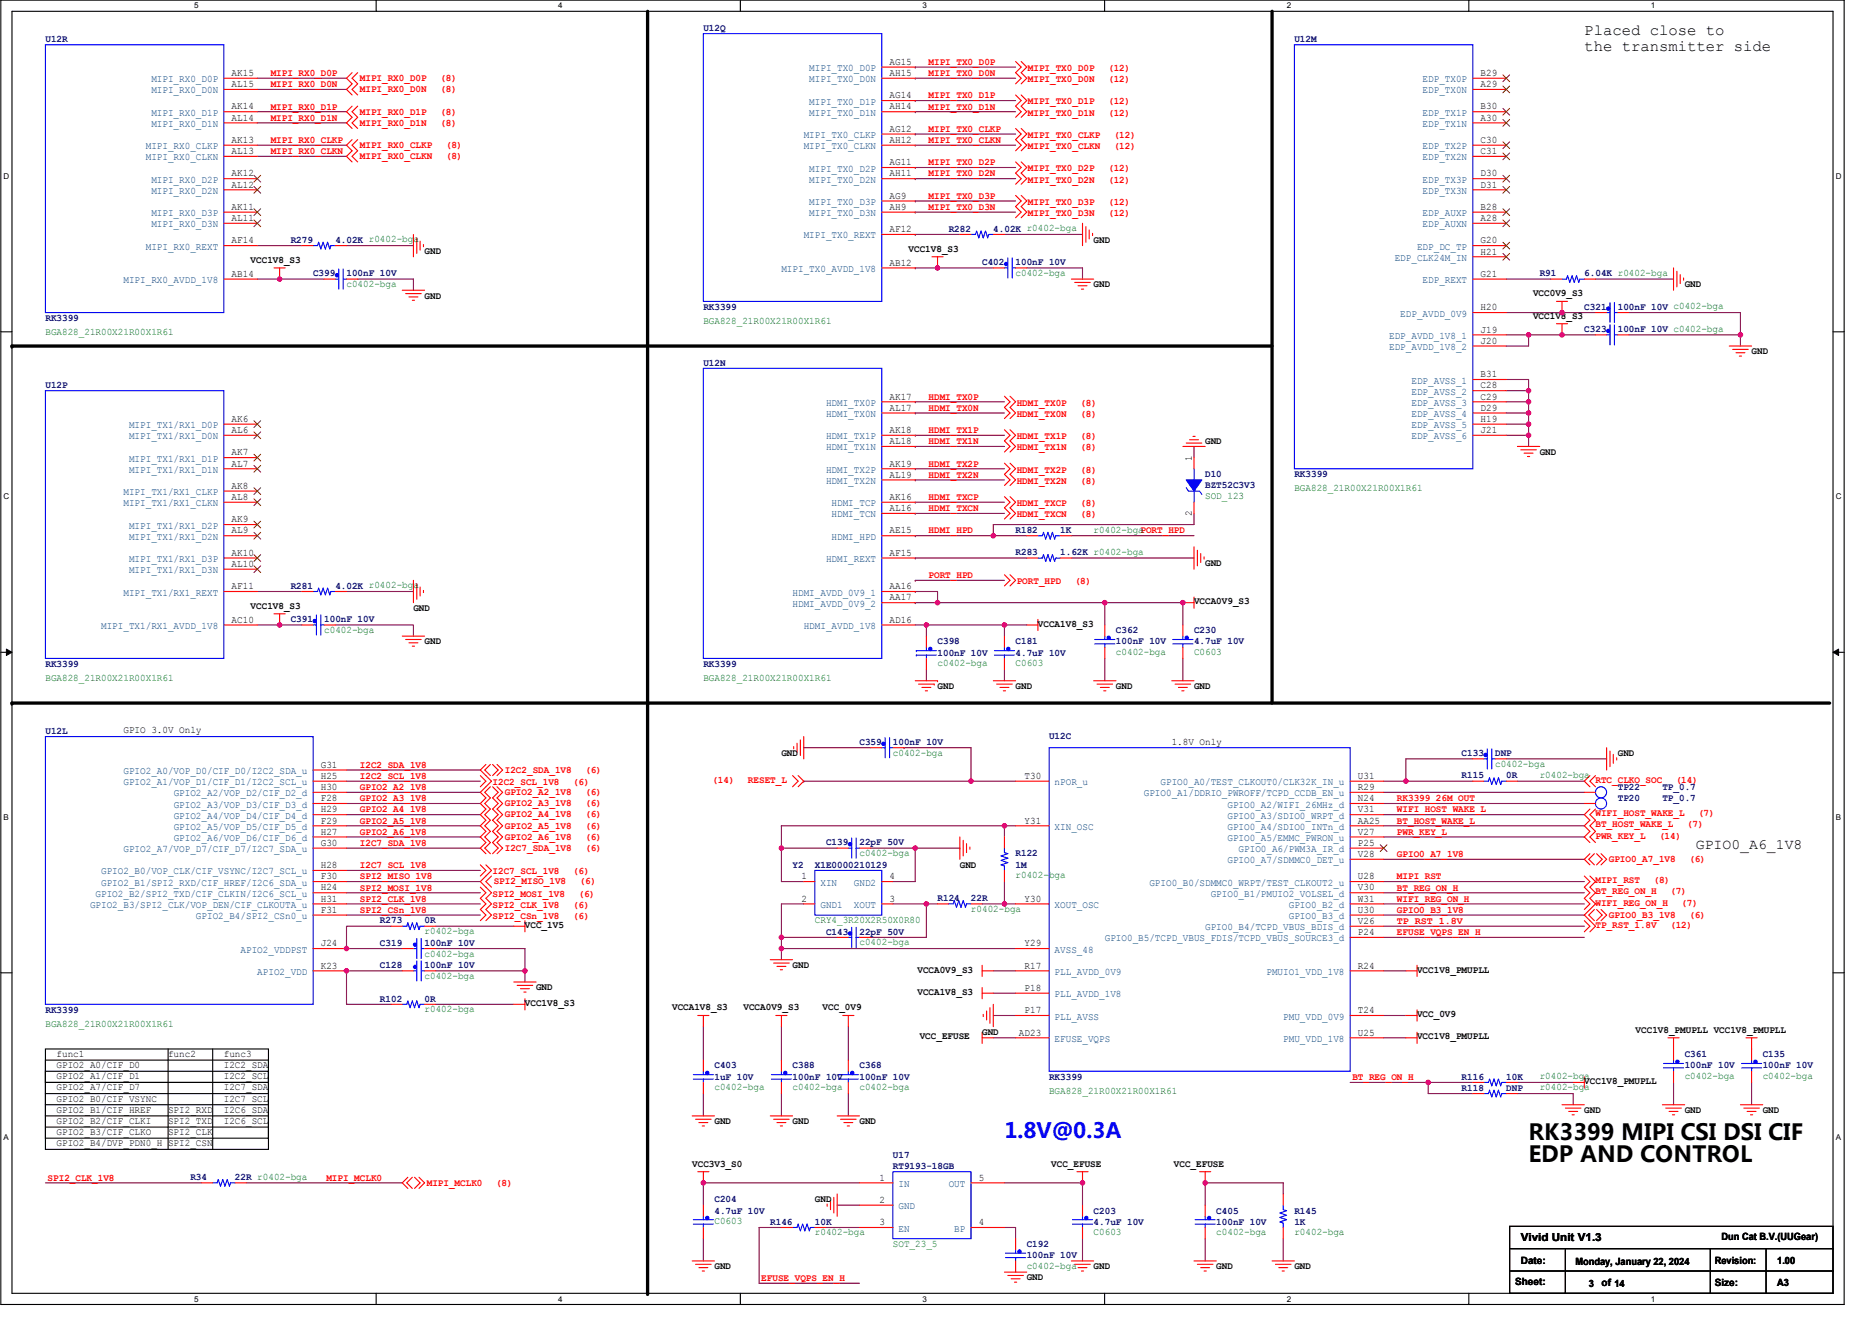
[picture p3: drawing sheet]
<svg xmlns="http://www.w3.org/2000/svg" width="297mm" height="210mm" viewBox="0 0 297 210" stroke-linecap="round" stroke-linejoin="round" font-family="sans-serif">
<defs><g id="words">
<g font-size="3.6">
<text x="243.7" y="181.6">RK3399 MIPI CSI DSI CIF</text>
<text x="243.7" y="185.1">EDP AND CONTROL</text>
</g>
<text font-size="3.4" fill="#00f" x="160.1" y="181.4">1.8V@0.3A</text>
<g font-size="2.5">
<text x="252.6" y="5.6">Placed close to</text>
<text x="252.6" y="8.1">the transmitter side</text>
</g>
<text font-size="2.3" x="270.4" y="135.3">GPIO0_A6_1V8</text>
<text font-size="1.8" x="242.4" y="197.8">Vivid Unit V1.3</text>
<g font-size="1.6" fill="#000080">
<text x="112.1" y="4.9">U12Q</text>
<text x="7.2" y="6.7">U12R</text>
<text x="206.4" y="6.7">U12M</text>
<text x="46.4" y="38.7">R279</text>
<text x="53.5" y="38.7">4.02K r0402-bga</text>
<text x="151.2" y="36.9">R282</text>
<text x="158.4" y="36.9">4.02K r0402-bga</text>
<text x="49.9" y="44">C399</text>
<text x="55.2" y="44">100nF 10V</text>
<text x="156.6" y="42.2">C402</text>
<text x="161.9" y="42.2">100nF 10V</text>
<text x="245.5" y="44">R91</text>
<text x="252.6" y="44">6.04K r0402-bga</text>
<text x="7.2" y="51.1">RK3399</text>
<text x="112.1" y="49.4">RK3399</text>
<text x="252.6" y="49.4">C321</text>
<text x="252.6" y="52.9">C323</text>
<text x="257.9" y="49.4">100nF 10V c0402-bga</text>
<text x="257.9" y="52.9">100nF 10V c0402-bga</text>
<text x="112.1" y="58.2">U12N</text>
<text x="7.2" y="61.8">U12P</text>
<text x="192.1" y="76">D10</text>
<text x="192.1" y="77.8">BZT52C3V3</text>
<text x="206.4" y="76">RK3399</text>
<text x="161.9" y="84.9">R182</text>
<text x="161.9" y="88.5">R283</text>
<text x="169" y="84.9">1K</text>
<text x="169" y="88.5">1.62K r0402-bga</text>
<text x="46.4" y="93.8">R281</text>
<text x="53.5" y="93.8">4.02K r0402-bga</text>
<text x="46.4" y="99.1">C391</text>
<text x="51.7" y="99.1">100nF 10V</text>
<text x="177.9" y="100.9">C362</text>
<text x="190.4" y="100.9">C230</text>
<text x="7.2" y="106.2">RK3399</text>
<text x="112.1" y="106.2">RK3399</text>
<text x="149.5" y="102.7">C398</text>
<text x="149.5" y="104.5">100nF 10V</text>
<text x="161.9" y="102.7">C181</text>
<text x="161.9" y="104.5">4.7uF 10V</text>
<text x="177.9" y="102.7">100nF 10V</text>
<text x="190.4" y="102.7">4.7uF 10V</text>
<text x="7.2" y="116.9">U12L</text>
<text x="137" y="118.7">C359</text>
<text x="142.4" y="118.7">100nF 10V</text>
<text x="167.2" y="117.8">U12C</text>
<text x="233" y="124">R115</text>
<text x="233" y="120.5">C133</text>
<text x="238.4" y="120.5">DNP</text>
<text x="240.1" y="124">0R</text>
<text x="257.9" y="125.8">TP22</text>
<text x="265" y="125.8">TP_0.7</text>
<text x="257.9" y="127.6">TP20</text>
<text x="265" y="127.6">TP_0.7</text>
<text x="131.7" y="134.7">C139</text>
<text x="137" y="134.7">22pF 50V</text>
<text x="161.9" y="136.5">R122</text>
<text x="126.4" y="138.2">Y2</text>
<text x="129.9" y="138.2">X1E0000210129</text>
<text x="149.5" y="143.6">R124</text>
<text x="154.8" y="143.6">22R</text>
<text x="161.9" y="138.2">1M</text>
<text x="60.6" y="147.1">R273</text>
<text x="67.7" y="147.1">0R</text>
<text x="131.7" y="148.9">C143</text>
<text x="137" y="148.9">22pF 50V</text>
<text x="60.6" y="150.7">C319</text>
<text x="60.6" y="154.2">C128</text>
<text x="67.7" y="150.7">100nF 10V</text>
<text x="67.7" y="154.2">100nF 10V</text>
<text x="7.2" y="161.4">RK3399</text>
<text x="60.6" y="159.6">R102</text>
<text x="67.7" y="159.6">0R</text>
<text x="113.9" y="170.2">C403</text>
<text x="113.9" y="172">1uF 10V</text>
<text x="126.4" y="170.2">C388</text>
<text x="126.4" y="172">100nF 10V</text>
<text x="137" y="170.2">C368</text>
<text x="137" y="172">100nF 10V</text>
<text x="167.2" y="172">RK3399</text>
<text x="233" y="173.8">R118</text>
<text x="233" y="172">R116</text>
<text x="240.1" y="173.8">DNP</text>
<text x="240.1" y="172">10K</text>
<text x="268.6" y="168.5">C361</text>
<text x="268.6" y="170.2">100nF 10V</text>
<text x="281" y="168.5">C135</text>
<text x="281" y="170.2">100nF 10V</text>
<text x="142.4" y="184.5">U17</text>
<text x="30.4" y="188">R34</text>
<text x="37.5" y="188">22R r0402-bga</text>
<text x="113.9" y="191.6">C204</text>
<text x="142.4" y="186.2">RT9193-18GB</text>
<text x="113.9" y="193.4">4.7uF 10V</text>
<text x="122.8" y="195.1">R146</text>
<text x="129.9" y="195.1">10K</text>
<text x="174.4" y="193.4">C203</text>
<text x="174.4" y="195.1">4.7uF 10V</text>
<text x="193.9" y="193.4">C405</text>
<text x="193.9" y="195.1">100nF 10V</text>
<text x="206.4" y="193.4">R145</text>
<text x="206.4" y="195.1">1K</text>
<text x="163.7" y="198.7">C192</text>
<text x="163.7" y="200.5">100nF 10V</text>
</g>
<g font-size="1.6" fill="#004080">
<text x="129" y="11.3">MIPI_TX0_D0P</text>
<text x="24.1" y="13.1">MIPI_RX0_D0P</text>
<text x="24.1" y="14.9">MIPI_RX0_D0N</text>
<text x="129" y="13.1">MIPI_TX0_D0N</text>
<text x="129" y="16.7">MIPI_TX0_D1P</text>
<text x="226.8" y="13.1">EDP_TX0P</text>
<text x="226.8" y="14.9">EDP_TX0N</text>
<text x="23.2" y="23.8">MIPI_RX0_CLKP</text>
<text x="24.1" y="18.4">MIPI_RX0_D1P</text>
<text x="24.1" y="20.2">MIPI_RX0_D1N</text>
<text x="128.1" y="22">MIPI_TX0_CLKP</text>
<text x="128.1" y="23.8">MIPI_TX0_CLKN</text>
<text x="129" y="18.4">MIPI_TX0_D1N</text>
<text x="226.8" y="23.8">EDP_TX2P</text>
<text x="226.8" y="20.2">EDP_TX1N</text>
<text x="226.8" y="18.4">EDP_TX1P</text>
<text x="23.2" y="25.6">MIPI_RX0_CLKN</text>
<text x="24.1" y="29.1">MIPI_RX0_D2P</text>
<text x="129" y="27.3">MIPI_TX0_D2P</text>
<text x="129" y="29.1">MIPI_TX0_D2N</text>
<text x="226.8" y="29.1">EDP_TX3P</text>
<text x="226.8" y="25.6">EDP_TX2N</text>
<text x="24.1" y="30.9">MIPI_RX0_D2N</text>
<text x="24.1" y="34.4">MIPI_RX0_D3P</text>
<text x="129" y="32.7">MIPI_TX0_D3P</text>
<text x="129" y="34.4">MIPI_TX0_D3N</text>
<text x="226.8" y="34.4">EDP_AUXP</text>
<text x="226.8" y="30.9">EDP_TX3N</text>
<text x="23.2" y="39.8">MIPI_RX0_REXT</text>
<text x="24.1" y="36.2">MIPI_RX0_D3N</text>
<text x="128.1" y="38">MIPI_TX0_REXT</text>
<text x="222.4" y="41.6">EDP_CLK24M_IN</text>
<text x="225.9" y="39.8">EDP_DC_TP</text>
<text x="226.8" y="36.2">EDP_AUXN</text>
<text x="19.7" y="45.1">MIPI_RX0_AVDD_1V8</text>
<text x="124.6" y="43.3">MIPI_TX0_AVDD_1V8</text>
<text x="226.8" y="45.1">EDP_REXT</text>
<text x="221.5" y="54">EDP_AVDD_1V8_1</text>
<text x="223.2" y="50.4">EDP_AVDD_0V9</text>
<text x="221.5" y="55.8">EDP_AVDD_1V8_2</text>
<text x="131.7" y="64.7">HDMI_TX0P</text>
<text x="225" y="61.1">EDP_AVSS_1</text>
<text x="225" y="62.9">EDP_AVSS_2</text>
<text x="225" y="64.7">EDP_AVSS_3</text>
<text x="20.6" y="70">MIPI_TX1/RX1_D0N</text>
<text x="20.6" y="68.2">MIPI_TX1/RX1_D0P</text>
<text x="131.7" y="70">HDMI_TX1P</text>
<text x="131.7" y="71.8">HDMI_TX1N</text>
<text x="131.7" y="66.4">HDMI_TX0N</text>
<text x="225" y="66.4">EDP_AVSS_4</text>
<text x="225" y="68.2">EDP_AVSS_5</text>
<text x="225" y="70">EDP_AVSS_6</text>
<text x="20.6" y="73.6">MIPI_TX1/RX1_D1P</text>
<text x="20.6" y="75.3">MIPI_TX1/RX1_D1N</text>
<text x="131.7" y="75.3">HDMI_TX2P</text>
<text x="131.7" y="77.1">HDMI_TX2N</text>
<text x="19.7" y="80.7">MIPI_TX1/RX1_CLKN</text>
<text x="19.7" y="78.9">MIPI_TX1/RX1_CLKP</text>
<text x="132.6" y="82.4">HDMI_TCN</text>
<text x="132.6" y="80.7">HDMI_TCP</text>
<text x="20.6" y="86">MIPI_TX1/RX1_D2N</text>
<text x="20.6" y="84.2">MIPI_TX1/RX1_D2P</text>
<text x="20.6" y="89.6">MIPI_TX1/RX1_D3P</text>
<text x="131.7" y="89.6">HDMI_REXT</text>
<text x="132.6" y="86">HDMI_HPD</text>
<text x="19.7" y="94.9">MIPI_TX1/RX1_REXT</text>
<text x="20.6" y="91.3">MIPI_TX1/RX1_D3N</text>
<text x="126.4" y="94.9">HDMI_AVDD_0V9_1</text>
<text x="16.1" y="100.2">MIPI_TX1/RX1_AVDD_1V8</text>
<text x="126.4" y="96.7">HDMI_AVDD_0V9_2</text>
<text x="128.1" y="100.2">HDMI_AVDD_1V8</text>
<text x="19.7" y="123.3">GPIO2_A0/VOP_D0/CIF_D0/I2C2_SDA_u</text>
<text x="19.7" y="125.1">GPIO2_A1/VOP_D1/CIF_D1/I2C2_SCL_u</text>
<text x="168.1" y="125.1">nPOR_u</text>
<text x="185" y="125.1">GPIO0_A0/TEST_CLKOUT0/CLK32K_IN_u</text>
<text x="27.7" y="130.4">GPIO2_A4/VOP_D4/CIF_D4_d</text>
<text x="27.7" y="128.7">GPIO2_A3/VOP_D3/CIF_D3_d</text>
<text x="27.7" y="126.9">GPIO2_A2/VOP_D2/CIF_D2_d</text>
<text x="182.4" y="126.9">GPIO0_A1/DDRIO_PWROFF/TCPD_CCDB_EN_u</text>
<text x="195.7" y="128.7">GPIO0_A2/WIFI_26MHz_d</text>
<text x="195.7" y="130.4">GPIO0_A3/SDIO0_WRPT_d</text>
<text x="19.7" y="135.8">GPIO2_A7/VOP_D7/CIF_D7/I2C7_SDA_u</text>
<text x="27.7" y="134">GPIO2_A6/VOP_D6/CIF_D6_d</text>
<text x="27.7" y="132.2">GPIO2_A5/VOP_D5/CIF_D5_d</text>
<text x="168.1" y="132.2">XIN_OSC</text>
<text x="195.7" y="132.2">GPIO0_A4/SDIO0_INTn_d</text>
<text x="195.7" y="134">GPIO0_A5/EMMC_PWRON_u</text>
<text x="195.7" y="137.6">GPIO0_A7/SDMMC0_DET_u</text>
<text x="197.5" y="135.8">GPIO0_A6/PWM3A_IR_d</text>
<text x="15.2" y="142.9">GPIO2_B2/SPI2_TXD/CIF_CLKIN/I2C6_SCL_u</text>
<text x="16.1" y="141.1">GPIO2_B1/SPI2_RXD/CIF_HREF/I2C6_SDA_u</text>
<text x="16.1" y="139.3">GPIO2_B0/VOP_CLK/CIF_VSYNC/I2C7_SCL_u</text>
<text x="130.8" y="141.1">XIN</text>
<text x="136.1" y="141.1">GND2</text>
<text x="183.2" y="141.1">GPIO0_B0/SDMMC0_WRPT/TEST_CLKOUT2_u</text>
<text x="193" y="142.9">GPIO0_B1/PMUIO2_VOLSEL_d</text>
<text x="14.4" y="144.7">GPIO2_B3/SPI2_CLK/VOP_DEN/CIF_CLKOUTA_u</text>
<text x="31.2" y="146.4">GPIO2_B4/SPI2_CSn0_u</text>
<text x="130.8" y="144.7">GND1</text>
<text x="136.1" y="144.7">XOUT</text>
<text x="168.1" y="144.7">XOUT_OSC</text>
<text x="176.1" y="150">GPIO0_B5/TCPD_VBUS_FDIS/TCPD_VBUS_SOURCE3_d</text>
<text x="192.1" y="148.2">GPIO0_B4/TCPD_VBUS_BDIS_d</text>
<text x="205.5" y="146.4">GPIO0_B3_d</text>
<text x="205.5" y="144.7">GPIO0_B2_d</text>
<text x="38.4" y="151.8">APIO2_VDDPST</text>
<text x="41" y="155.3">APIO2_VDD</text>
<text x="168.1" y="155.3">PLL_AVDD_0V9</text>
<text x="168.1" y="151.8">AVSS_48</text>
<text x="201.9" y="155.3">PMUIO1_VDD_1V8</text>
<text x="168.1" y="158.9">PLL_AVDD_1V8</text>
<text x="168.1" y="162.4">PLL_AVSS</text>
<text x="168.1" y="166">EFUSE_VQPS</text>
<text x="204.6" y="162.4">PMU_VDD_0V9</text>
<text x="204.6" y="166">PMU_VDD_1V8</text>
<text x="143.2" y="189.1">IN</text>
<text x="151.2" y="189.1">OUT</text>
<text x="143.2" y="192.7">GND</text>
<text x="143.2" y="196.2">EN</text>
<text x="152.1" y="196.2">BP</text>
</g>
<g font-size="1.6">
<text x="141.8" y="10.3">AG15</text>
<text x="36.9" y="12.1">AK15</text>
<text x="36.9" y="13.9">AL15</text>
<text x="36.9" y="17.4">AK14</text>
<text x="141.8" y="12.1">AH15</text>
<text x="141.8" y="15.7">AG14</text>
<text x="141.8" y="17.4">AH14</text>
<text x="236" y="17.4">B30</text>
<text x="236" y="12.1">B29</text>
<text x="236" y="13.9">A29</text>
<text x="36.9" y="19.2">AL14</text>
<text x="36.9" y="22.8">AK13</text>
<text x="141.8" y="21">AG12</text>
<text x="141.8" y="22.8">AH12</text>
<text x="236" y="22.8">C30</text>
<text x="236" y="19.2">A30</text>
<text x="36.9" y="28.1">AK12</text>
<text x="36.9" y="29.9">AL12</text>
<text x="36.9" y="24.6">AL13</text>
<text x="141.8" y="26.3">AG11</text>
<text x="141.8" y="28.1">AH11</text>
<text x="236" y="28.1">D30</text>
<text x="236" y="29.9">D31</text>
<text x="236" y="24.6">C31</text>
<text x="36.9" y="33.4">AK11</text>
<text x="36.9" y="35.2">AL11</text>
<text x="141.8" y="31.7">AG9</text>
<text x="141.8" y="33.4">AH9</text>
<text x="236" y="35.2">A28</text>
<text x="236" y="33.4">B28</text>
<text x="36.9" y="38.8">AF14</text>
<text x="40" y="41.9">VCC1V8_S3</text>
<text x="67.7" y="40.5">GND</text>
<text x="141.8" y="37">AF12</text>
<text x="144.8" y="40.1">VCC1V8_S3</text>
<text x="174.4" y="38.7">GND</text>
<text x="236" y="38.8">G20</text>
<text x="236" y="40.6">H21</text>
<text x="36.9" y="44.1">AB14</text>
<text x="67.7" y="47.6">GND</text>
<text x="141.8" y="42.3">AB12</text>
<text x="174.4" y="45.8">GND</text>
<text x="236" y="44.1">G21</text>
<text x="244.4" y="47.2">VCC0V9_S3</text>
<text x="268.6" y="45.8">GND</text>
<text x="236" y="53">J19</text>
<text x="236" y="49.4">H20</text>
<text x="244.4" y="50.8">VCC1V8_S3</text>
<text x="236" y="54.8">J20</text>
<text x="279.2" y="56.5">GND</text>
<text x="141.8" y="63.7">AK17</text>
<text x="141.8" y="65.4">AL17</text>
<text x="236" y="60.1">B31</text>
<text x="236" y="61.9">C28</text>
<text x="236" y="63.7">C29</text>
<text x="236" y="65.4">D29</text>
<text x="36.9" y="69">AL6</text>
<text x="36.9" y="67.2">AK6</text>
<text x="141.8" y="69">AK18</text>
<text x="141.8" y="70.8">AL18</text>
<text x="192.1" y="70.7">GND</text>
<text x="236" y="67.2">H19</text>
<text x="236" y="69">J21</text>
<text x="36.9" y="72.6">AK7</text>
<text x="36.9" y="74.3">AL7</text>
<text x="36.9" y="77.9">AK8</text>
<text x="141.8" y="74.3">AK19</text>
<text x="141.8" y="76.1">AL19</text>
<text x="190" y="73.4" transform="rotate(-90 190 73.4)">1</text>
<text x="245.5" y="72.5">GND</text>
<text x="36.9" y="79.7">AL8</text>
<text x="36.9" y="83.2">AK9</text>
<text x="141.8" y="81.4">AL16</text>
<text x="141.8" y="79.7">AK16</text>
<text x="190" y="82.2" transform="rotate(-90 190 82.2)">2</text>
<text x="36.9" y="85">AL9</text>
<text x="36.9" y="88.6">AK10</text>
<text x="141.8" y="88.6">AF15</text>
<text x="141.8" y="85">AE15</text>
<text x="36.9" y="90.3">AL10</text>
<text x="36.9" y="93.9">AF11</text>
<text x="141.8" y="93.9">AA16</text>
<text x="141.8" y="95.7">AA17</text>
<text x="192.1" y="90.2">GND</text>
<text x="36.9" y="99.2">AC10</text>
<text x="40" y="97">VCC1V8_S3</text>
<text x="65.9" y="97.4">GND</text>
<text x="141.8" y="99.2">AD16</text>
<text x="165.5" y="99.8">VCCA1V8_S3</text>
<text x="190.4" y="96.3">VCCA0V9_S3</text>
<text x="67.7" y="102.7">GND</text>
<text x="149.5" y="109.8">GND</text>
<text x="161.9" y="109.8">GND</text>
<text x="177.9" y="109.8">GND</text>
<text x="190.4" y="109.8">GND</text>
<text x="19.7" y="116.9">GPIO 3.0V Only</text>
<text x="186.8" y="118.6">1.8V Only</text>
<text x="51.1" y="122.3">G31</text>
<text x="51.1" y="125.9">H30</text>
<text x="51.1" y="124.1">H25</text>
<text x="124.6" y="120.5">GND</text>
<text x="163.3" y="124.1">T30</text>
<text x="216.5" y="124.1">U31</text>
<text x="216.5" y="125.9">R29</text>
<text x="257.9" y="120.5">GND</text>
<text x="51.1" y="131.2">F29</text>
<text x="51.1" y="129.4">H29</text>
<text x="51.1" y="127.7">F28</text>
<text x="163.3" y="131.2">Y31</text>
<text x="216.5" y="127.7">N24</text>
<text x="216.5" y="131.2">AA25</text>
<text x="216.5" y="129.4">V31</text>
<text x="51.1" y="134.8">G30</text>
<text x="51.1" y="133">H27</text>
<text x="216.5" y="133">V27</text>
<text x="216.5" y="136.6">V28</text>
<text x="216.5" y="134.8">P25</text>
<text x="51.1" y="143.7">H31</text>
<text x="51.1" y="141.9">H24</text>
<text x="51.1" y="140.1">F30</text>
<text x="51.1" y="138.3">H28</text>
<text x="127.8" y="140.1">1</text>
<text x="127.8" y="143.7">2</text>
<text x="141.8" y="143.7">3</text>
<text x="141.8" y="140.1">4</text>
<text x="153" y="138.2">GND</text>
<text x="163.3" y="143.7">Y30</text>
<text x="216.5" y="143.7">W31</text>
<text x="216.5" y="141.9">V30</text>
<text x="216.5" y="140.1">U28</text>
<text x="51.1" y="145.4">F31</text>
<text x="83.7" y="147.8">VCC_1V5</text>
<text x="216.5" y="145.4">U30</text>
<text x="216.5" y="149">P24</text>
<text x="216.5" y="147.2">V26</text>
<text x="51.1" y="150.8">J24</text>
<text x="51.1" y="154.3">K23</text>
<text x="126.4" y="154.2">GND</text>
<text x="146.3" y="155">VCCA0V9_S3</text>
<text x="163.3" y="154.3">R17</text>
<text x="163.3" y="150.8">Y29</text>
<text x="216.5" y="154.3">R24</text>
<text x="225.9" y="155">VCC1V8_PMUPLL</text>
<text x="83.7" y="160.3">VCC1V8_S3</text>
<text x="85.5" y="157.8">GND</text>
<text x="107.1" y="161">VCCA1V8_S3</text>
<text x="118.5" y="161">VCCA0V9_S3</text>
<text x="131.1" y="161">VCC_0V9</text>
<text x="146.3" y="158.5">VCCA1V8_S3</text>
<text x="163.3" y="161.4">P17</text>
<text x="163.3" y="157.9">P18</text>
<text x="216.5" y="161.4">T24</text>
<text x="146.6" y="165.6">VCC_EFUSE</text>
<text x="156.6" y="164.9">GND</text>
<text x="162.4" y="165">AD23</text>
<text x="216.5" y="165">U25</text>
<text x="225.9" y="165.6">VCC1V8_PMUPLL</text>
<text x="225.9" y="162.1">VCC_0V9</text>
<text x="260.7" y="164.6">VCC1V8_PMUPLL VCC1V8_PMUPLL</text>
<text x="9" y="173.7">GPIO2_A7/CIF_D7</text>
<text x="9" y="170.2">GPIO2_A0/CIF_D0</text>
<text x="9" y="172">GPIO2_A1/CIF_D1</text>
<text x="9" y="168.4">func1</text>
<text x="26.8" y="168.4">func2</text>
<text x="35.7" y="168.4">func3</text>
<text x="35.7" y="173.7">I2C7_SDA</text>
<text x="35.7" y="170.2">I2C2_SDA</text>
<text x="35.7" y="172">I2C2_SCL</text>
<text x="252.6" y="172.7">VCC1V8_PMUPLL</text>
<text x="9" y="177.3">GPIO2_B1/CIF_HREF</text>
<text x="9" y="175.5">GPIO2_B0/CIF_VSYNC</text>
<text x="9" y="179.1">GPIO2_B2/CIF_CLKI</text>
<text x="26.8" y="179.1">SPI2_TXD</text>
<text x="26.8" y="177.3">SPI2_RXD</text>
<text x="35.7" y="179.1">I2C6_SCL</text>
<text x="35.7" y="175.5">I2C7_SCL</text>
<text x="35.7" y="177.3">I2C6_SDA</text>
<text x="113.9" y="179.1">GND</text>
<text x="126.4" y="179.1">GND</text>
<text x="137" y="179.1">GND</text>
<text x="252.6" y="177.4">GND</text>
<text x="268.6" y="177.4">GND</text>
<text x="281" y="177.4">GND</text>
<text x="9" y="180.9">GPIO2_B3/CIF_CLKO</text>
<text x="9" y="182.6">GPIO2_B4/DVP_PDN0_H SPI2_CSN</text>
<text x="26.8" y="180.9">SPI2_CLK</text>
<text x="110.4" y="185.9">VCC3V3_S0</text>
<text x="167.6" y="185.9">VCC_EFUSE</text>
<text x="187.1" y="185.9">VCC_EFUSE</text>
<text x="129.9" y="191.6">GND</text>
<text x="140.2" y="188.1">1</text>
<text x="140.2" y="191.7">2</text>
<text x="156" y="188.1">5</text>
<text x="140.2" y="195.2">3</text>
<text x="156" y="195.2">4</text>
<text x="274.4" y="197.6">Dun Cat B.V.(UUGear)</text>
<text x="113.9" y="202.2">GND</text>
<text x="174.4" y="202.2">GND</text>
<text x="193.9" y="202.2">GND</text>
<text x="206.4" y="202.2">GND</text>
<text x="242.4" y="201.3">Date:</text>
<text x="251.1" y="201.5">Monday, January 22, 2024</text>
<text x="273.4" y="201.3">Revision:</text>
<text x="283.3" y="201.3">1.00</text>
<text x="163.7" y="204">GND</text>
<text x="241.6" y="204.7">Sheet:</text>
<text x="253.3" y="205.1">3</text>
<text x="255.3" y="204.9">of 14</text>
<text x="273.4" y="204.9">Size:</text>
<text x="283.3" y="204.9">A3</text>
</g>
<g font-size="1.6" fill="#f00">
<text x="148" y="10.3">MIPI_TX0_D0P</text>
<text x="163.9" y="11.3">MIPI_TX0_D0P</text>
<text x="176.7" y="11.3">(12)</text>
<text x="43.1" y="17.4">MIPI_RX0_D1P</text>
<text x="43.1" y="12.1">MIPI_RX0_D0P</text>
<text x="43.1" y="13.9">MIPI_RX0_D0N</text>
<text x="57.4" y="12.9">MIPI_RX0_D0P</text>
<text x="57.4" y="14.7">MIPI_RX0_D0N</text>
<text x="70.2" y="12.9">(8)</text>
<text x="70.2" y="14.7">(8)</text>
<text x="148" y="12.1">MIPI_TX0_D0N</text>
<text x="148" y="17.4">MIPI_TX0_D1N</text>
<text x="148" y="15.7">MIPI_TX0_D1P</text>
<text x="163.9" y="13.1">MIPI_TX0_D0N</text>
<text x="163.9" y="16.6">MIPI_TX0_D1P</text>
<text x="176.7" y="13.1">(12)</text>
<text x="176.7" y="16.6">(12)</text>
<text x="43.1" y="22.8">MIPI_RX0_CLKP</text>
<text x="43.1" y="19.2">MIPI_RX0_D1N</text>
<text x="57.4" y="23.6">MIPI_RX0_CLKP</text>
<text x="57.4" y="18.2">MIPI_RX0_D1P</text>
<text x="57.4" y="20">MIPI_RX0_D1N</text>
<text x="70.2" y="18.2">(8)</text>
<text x="70.2" y="20">(8)</text>
<text x="71.1" y="23.6">(8)</text>
<text x="148" y="22.8">MIPI_TX0_CLKN</text>
<text x="148" y="21">MIPI_TX0_CLKP</text>
<text x="163.9" y="22">MIPI_TX0_CLKP</text>
<text x="163.9" y="23.8">MIPI_TX0_CLKN</text>
<text x="163.9" y="18.4">MIPI_TX0_D1N</text>
<text x="176.7" y="18.4">(12)</text>
<text x="177.6" y="22">(12)</text>
<text x="177.6" y="23.8">(12)</text>
<text x="43.1" y="24.6">MIPI_RX0_CLKN</text>
<text x="57.4" y="25.4">MIPI_RX0_CLKN</text>
<text x="71.1" y="25.4">(8)</text>
<text x="148" y="28.1">MIPI_TX0_D2N</text>
<text x="148" y="26.3">MIPI_TX0_D2P</text>
<text x="163.9" y="27.3">MIPI_TX0_D2P</text>
<text x="163.9" y="29.1">MIPI_TX0_D2N</text>
<text x="176.7" y="27.3">(12)</text>
<text x="176.7" y="29.1">(12)</text>
<text x="148" y="33.4">MIPI_TX0_D3N</text>
<text x="148" y="31.7">MIPI_TX0_D3P</text>
<text x="163.9" y="32.6">MIPI_TX0_D3P</text>
<text x="163.9" y="34.4">MIPI_TX0_D3N</text>
<text x="176.7" y="32.6">(12)</text>
<text x="176.7" y="34.4">(12)</text>
<text x="148" y="63.7">HDMI_TX0P</text>
<text x="148" y="65.4">HDMI_TX0N</text>
<text x="162.1" y="64.6">HDMI_TX0P</text>
<text x="172.2" y="64.6">(8)</text>
<text x="148" y="69">HDMI_TX1P</text>
<text x="148" y="70.8">HDMI_TX1N</text>
<text x="162.1" y="66.4">HDMI_TX0N</text>
<text x="162.1" y="70">HDMI_TX1P</text>
<text x="162.1" y="71.8">HDMI_TX1N</text>
<text x="172.2" y="66.4">(8)</text>
<text x="172.2" y="70">(8)</text>
<text x="172.2" y="71.8">(8)</text>
<text x="148" y="74.3">HDMI_TX2P</text>
<text x="148" y="76.1">HDMI_TX2N</text>
<text x="162.1" y="75.3">HDMI_TX2P</text>
<text x="162.1" y="77.1">HDMI_TX2N</text>
<text x="172.2" y="75.3">(8)</text>
<text x="172.2" y="77.1">(8)</text>
<text x="148" y="79.7">HDMI_TXCP</text>
<text x="148" y="81.4">HDMI_TXCN</text>
<text x="162.1" y="80.6">HDMI_TXCP</text>
<text x="162.1" y="82.4">HDMI_TXCN</text>
<text x="172.2" y="80.6">(8)</text>
<text x="172.2" y="82.4">(8)</text>
<text x="148" y="85">HDMI_HPD</text>
<text x="148" y="92.1">PORT_HPD</text>
<text x="162.1" y="93.1">PORT_HPD</text>
<text x="171.3" y="93.1">(8)</text>
<text x="57.4" y="125.9">GPIO2_A2_1V8</text>
<text x="57.4" y="122.3">I2C2_SDA_1V8</text>
<text x="57.4" y="124.1">I2C2_SCL_1V8</text>
<text x="78.5" y="125.1">I2C2_SCL_1V8</text>
<text x="80.5" y="123.1">I2C2_SDA_1V8</text>
<text x="91.3" y="125.1">(6)</text>
<text x="93.3" y="123.1">(6)</text>
<text x="113.6" y="124.7">(14)</text>
<text x="119.2" y="124.7">RESET_L</text>
<text x="254.4" y="124.7">RTC_CLKO_SOC</text>
<text x="267.1" y="124.7">(14)</text>
<text x="57.4" y="129.4">GPIO2_A4_1V8</text>
<text x="57.4" y="131.2">GPIO2_A5_1V8</text>
<text x="57.4" y="127.7">GPIO2_A3_1V8</text>
<text x="80.5" y="130.2">GPIO2_A4_1V8</text>
<text x="80.5" y="128.5">GPIO2_A3_1V8</text>
<text x="80.5" y="126.7">GPIO2_A2_1V8</text>
<text x="93.3" y="130.2">(6)</text>
<text x="93.3" y="128.5">(6)</text>
<text x="93.3" y="126.7">(6)</text>
<text x="222.7" y="129.4">WIFI_HOST_WAKE_L</text>
<text x="222.7" y="131.2">BT_HOST_WAKE_L</text>
<text x="222.7" y="127.7">RK3399_26M_OUT</text>
<text x="254.4" y="130.1">WIFI_HOST_WAKE_L</text>
<text x="254.4" y="131.8">BT_HOST_WAKE_L</text>
<text x="268.9" y="131.8">(7)</text>
<text x="270.7" y="130.1">(7)</text>
<text x="57.4" y="134.8">I2C7_SDA_1V8</text>
<text x="57.4" y="133">GPIO2_A6_1V8</text>
<text x="80.5" y="132">GPIO2_A5_1V8</text>
<text x="80.5" y="133.8">GPIO2_A6_1V8</text>
<text x="80.5" y="135.6">I2C7_SDA_1V8</text>
<text x="93.3" y="132">(6)</text>
<text x="93.3" y="133.8">(6)</text>
<text x="93.3" y="135.6">(6)</text>
<text x="222.7" y="136.6">GPIO0_A7_1V8</text>
<text x="222.7" y="133">PWR_KEY_L</text>
<text x="254.4" y="133.6">PWR_KEY_L</text>
<text x="256.5" y="137.4">GPIO0_A7_1V8</text>
<text x="264.5" y="133.6">(14)</text>
<text x="269.3" y="137.4">(6)</text>
<text x="57.4" y="138.3">I2C7_SCL_1V8</text>
<text x="57.4" y="141.9">SPI2_MOSI_1V8</text>
<text x="57.4" y="140.1">SPI2_MISO_1V8</text>
<text x="57.4" y="143.7">SPI2_CLK_1V8</text>
<text x="78.5" y="142.9">SPI2_MOSI_1V8</text>
<text x="78.5" y="139.3">I2C7_SCL_1V8</text>
<text x="78.7" y="140.9">SPI2_MISO_1V8</text>
<text x="91.3" y="139.3">(6)</text>
<text x="92.2" y="142.9">(6)</text>
<text x="92.4" y="140.9">(6)</text>
<text x="222.7" y="141.9">BT_REG_ON_H</text>
<text x="222.7" y="140.1">MIPI_RST</text>
<text x="222.7" y="143.7">WIFI_REG_ON_H</text>
<text x="254.4" y="140.7">MIPI_RST</text>
<text x="254.4" y="142.5">BT_REG_ON_H</text>
<text x="263.6" y="140.7">(8)</text>
<text x="266.3" y="142.5">(7)</text>
<text x="57.4" y="145.4">SPI2_CSn_1V8</text>
<text x="78.5" y="144.6">SPI2_CLK_1V8</text>
<text x="78.5" y="146.4">SPI2_CSn_1V8</text>
<text x="91.3" y="144.6">(6)</text>
<text x="91.3" y="146.4">(6)</text>
<text x="222.7" y="147.2">TP_RST_1.8V</text>
<text x="222.7" y="145.4">GPIO0_B3_1V8</text>
<text x="222.7" y="149">EFUSE_VQPS_EN_H</text>
<text x="254.4" y="147.8">TP_RST_1.8V</text>
<text x="254.4" y="144.3">WIFI_REG_ON_H</text>
<text x="256.5" y="146.2">GPIO0_B3_1V8</text>
<text x="266.3" y="147.8">(12)</text>
<text x="268" y="144.3">(7)</text>
<text x="269.3" y="146.2">(6)</text>
<text x="215.6" y="172.1">BT_REG_ON_H</text>
<text x="7.6" y="188.1">SPI2_CLK_1V8</text>
<text x="52" y="188.1">MIPI_MCLK0</text>
<text x="68" y="188.9">MIPI_MCLK0</text>
<text x="79.1" y="188.9">(8)</text>
<text x="121.4" y="204.1">EFUSE_VQPS_EN_H</text>
</g>
<g font-size="1.6" fill="#008000">
<text x="55.2" y="45.7">c0402-bga</text>
<text x="161.9" y="44">c0402-bga</text>
<text x="7.2" y="53.4">BGA828_21R00X21R00X1R61</text>
<text x="112.1" y="51.6">BGA828_21R00X21R00X1R61</text>
<text x="192.1" y="79.5">SOD_123</text>
<text x="206.4" y="78.3">BGA828_21R00X21R00X1R61</text>
<text x="174.4" y="84.9">r0402-bgaPORT_HPD</text>
<text x="51.7" y="100.9">c0402-bga</text>
<text x="149.5" y="106.2">c0402-bga</text>
<text x="161.9" y="106.2">C0603</text>
<text x="177.9" y="104.4">c0402-bga</text>
<text x="190.4" y="104.4">C0603</text>
<text x="7.2" y="108.5">BGA828_21R00X21R00X1R61</text>
<text x="112.1" y="108.5">BGA828_21R00X21R00X1R61</text>
<text x="142.4" y="120.4">c0402-bga</text>
<text x="238.4" y="122.2">c0402-bga</text>
<text x="245.5" y="124">r0402-bga</text>
<text x="137" y="136.4">c0402-bga</text>
<text x="161.9" y="140">r0402-bga</text>
<text x="67.7" y="148.9">r0402-bga</text>
<text x="129.9" y="147.1">CRY4_3R20X2R50X0R80</text>
<text x="154.8" y="145.3">r0402-bga</text>
<text x="67.7" y="152.4">c0402-bga</text>
<text x="67.7" y="156">c0402-bga</text>
<text x="137" y="150.6">c0402-bga</text>
<text x="67.7" y="161.3">r0402-bga</text>
<text x="7.2" y="163.6">BGA828_21R00X21R00X1R61</text>
<text x="113.9" y="173.7">c0402-bga</text>
<text x="126.4" y="173.7">c0402-bga</text>
<text x="137" y="173.7">c0402-bga</text>
<text x="245.5" y="173.7">r0402-bga</text>
<text x="245.5" y="172">r0402-bga</text>
<text x="268.6" y="172">c0402-bga</text>
<text x="281" y="172">c0402-bga</text>
<text x="167.2" y="174.3">BGA828_21R00X21R00X1R61</text>
<text x="113.9" y="195.1">C0603</text>
<text x="129.9" y="196.9">r0402-bga</text>
<text x="174.4" y="196.9">C0603</text>
<text x="193.9" y="196.9">c0402-bga</text>
<text x="206.4" y="196.9">r0402-bga</text>
<text x="142.4" y="198.6">SOT_23_5</text>
<text x="163.7" y="202.2">c0402-bga</text>
</g>
<g font-size="1.3">
<text x="30.9" y="1.3">5</text>
<text x="89" y="1.3">4</text>
<text x="147.1" y="1.3">3</text>
<text x="205.1" y="1.3">2</text>
<text x="263.2" y="1.3">1</text>
<text x=".6" y="28.5">D</text>
<text x="292.7" y="28.5">D</text>
<text x=".6" y="79.5">C</text>
<text x="292.7" y="79.5">C</text>
<text x=".6" y="130.6">B</text>
<text x="292.7" y="130.6">B</text>
<text x=".6" y="181.7">A</text>
<text x="292.7" y="181.7">A</text>
<text x="30.9" y="207.4">5</text>
<text x="89" y="207.4">4</text>
<text x="147.1" y="207.4">3</text>
<text x="205.1" y="207.4">2</text>
<text x="263.2" y="207.4">1</text>
</g>
</g></defs>
<path d="M.1 0h293.9v207.8h-293.9zM1.9 1.8h290.3v204.3h-290.3z" fill="none" stroke="#000" stroke-width=".18"/>
<g fill="#fff">
<path d="M30.9 .2h.7v1.4h-.7z"/>
<path d="M30.9 206.2h.7v1.5h-.7z"/>
</g>
<path d="M60 0v1.8M60 206.1v1.7" fill="none" stroke="#000" stroke-width=".18"/>
<g fill="#fff">
<path d="M89 .2h.7v1.4h-.7z"/>
<path d="M89 206.2h.7v1.5h-.7z"/>
</g>
<path d="M118 0v1.8M118 206.1v1.7" fill="none" stroke="#000" stroke-width=".18"/>
<g fill="#fff">
<path d="M147.1 .2h.7v1.4h-.7z"/>
<path d="M147.1 206.2h.7v1.5h-.7z"/>
</g>
<path d="M176.1 0v1.8M176.1 206.1v1.7" fill="none" stroke="#000" stroke-width=".18"/>
<g fill="#fff">
<path d="M205.1 .2h.7v1.4h-.7z"/>
<path d="M205.1 206.2h.7v1.5h-.7z"/>
</g>
<path d="M234.2 0v1.8M234.2 206.1v1.7" fill="none" stroke="#000" stroke-width=".18"/>
<g fill="#fff">
<path d="M263.2 .2h.7v1.4h-.7z"/>
<path d="M263.2 206.2h.7v1.5h-.7z"/>
<path d="M.6 27.3h.9v1.5h-.9z"/>
<path d="M292.7 27.3h.9v1.5h-.9z"/>
<path d="M.6 78.4h.9v1.4h-.9z"/>
<path d="M292.7 78.4h.9v1.4h-.9z"/>
</g>
<path d="M.1 52.9h1.8M292.2 52.9h1.8" fill="none" stroke="#000" stroke-width=".18"/>
<g fill="#fff">
<path d="M.6 129.5h.8v1.4h-.8z"/>
<path d="M292.7 129.5h.8v1.4h-.8z"/>
</g>
<path d="M.1 103.9h1.8M292.2 103.9h1.8" fill="none" stroke="#000" stroke-width=".18"/>
<path d="M1 103.4l.9 .5-.9 .5zM292.2 103.9l.9-.5v1z" fill="#000" stroke="#000" stroke-width=".16"/>
<g fill="#fff">
<path d="M.6 180.5h.8v1.4h-.8z"/>
<path d="M292.7 180.5h.8v1.4h-.8z"/>
</g>
<g fill="none" stroke="#000" stroke-width=".18">
<path d="M.1 155h1.8M292.2 155h1.8M7.2 176h35.6M7.2 177.8h35.6M7.2 179.6h35.6M7.2 172.5h35.6M7.2 174.2h35.6M7.2 168.9h35.6v14.2h-35.6zM7.2 170.7h35.6v10.7h-35.6zM7.2 167.1h35.6v5.4h-35.6zM26.8 167.1v16M33.9 167.1v16"/>
<path d="M240.7 195.4h51.5v10.7h-51.5zM240.7 199h51.5M249.6 199v7.1M272.7 199v7.1M281.6 199v7.1M240.7 202.5h51.5"/>
</g>
<path d="M103.2 1.8v204.4M202.8 1.8v110.2M1.9 55.1h200.9M1.9 112h289.8" fill="none" stroke="#000" stroke-width=".53"/>
<g fill="#000">
<circle cx="1.9" cy="55.1" r=".26"/>
<circle cx="1.9" cy="112" r=".26"/>
</g>
<g fill="none" stroke="#800040" stroke-width=".18">
<path d="M41 17.8h14.2M41 19.6h14.2M41 12.5h14.2M41 14.2h14.2M145.9 12.5h.1M145.9 10.7h.1M145.9 17.8h.1M145.9 16h.1M145.9 12.5h16M145.9 10.7h16M145.9 17.8h16M145.9 16h16"/>
<path d="M41 39.1h7.1M41 23.1h14.2M41 24.9h14.2M55.2 39.1h10.7M145.9 37.4h.1M145.9 23.1h.1M145.9 21.4h.1M145.9 28.5h.1M145.9 26.7h.1M145.9 33.8h.1M145.9 32h.1M145.9 23.1h16"/>
<path d="M145.9 21.4h16M145.9 28.5h16M145.9 26.7h16M145.9 33.8h16M145.9 32h16M145.9 37.4h7.1M160.1 37.4h12.5M41 44.5h10.7M57 44.5h8.9v1.7M145.9 42.7h.1M145.9 42.7h12.5M163.7 42.7h8.9v1.8"/>
<path d="M240.1 44.5h7.1M240.1 49.8h14.3M240.1 53.4h3.6M243.7 53.4h10.7M243.7 53.4v1.7h-3.6M254.4 44.5h12.4M259.7 49.8h17.8v3.6M259.7 53.4h17.8M277.5 53.4v1.7M145.9 74.7h.1M145.9 76.5h.1M145.9 64h.1"/>
<path d="M145.9 65.8h.1M145.9 69.4h.1M145.9 71.1h.1M145.9 74.7h14.2M145.9 76.5h14.2M145.9 64h14.2M145.9 65.8h14.2M145.9 69.4h14.2M145.9 71.1h14.2M190.4 71.1v1.8M240.1 62.2h3.6M240.1 60.5h3.6v1.7"/>
<path d="M240.1 64h3.6M240.1 65.8h3.6M240.1 67.6h3.6M240.1 69.4h3.6M243.7 62.2v1.8M243.7 64v1.8M243.7 65.8v1.8M243.7 67.6v1.8M243.7 69.4v1.7M41 94.2h7.1M41 99.6h7.1M53.5 99.6h12.4v1.8"/>
<path d="M55.2 94.2h10.7M145.9 88.9h17.8M145.9 96h.1M145.9 94.2h.1M145.9 88.9h.1M145.9 80h.1M145.9 81.8h.1M145.9 85.4h.1M145.9 92.5h.1M145.9 85.4h12.5M145.9 94.2h3.6v1.8M145.9 96h3.6"/>
<path d="M145.9 99.6h1.8M145.9 80h14.2M145.9 81.8h14.2M145.9 92.5h14.2M147.7 99.6h.1M147.7 99.6v1.8M147.7 99.6h12.4M149.5 96h26.6M158.4 85.4h5.3M160.1 99.6h3.6M160.1 99.6v1.8M170.8 88.9h19.6"/>
<path d="M170.8 85.4h19.6M176.1 96v3.6M176.1 96h12.5v3.6M190.4 81.8v1.8h-32v1.8M128.1 119.1h10.7M144.1 119.1h10.7v5.4M144.1 119.1h.1M147.7 106.7v1.8M160.1 106.7v1.8M176.1 104.9v3.6M188.6 104.9v3.6M55.2 135.1h21.4"/>
<path d="M55.2 133.4h21.4M55.2 129.8h21.4M55.2 131.6h21.4M55.2 126.2h21.4M55.2 128h21.4M55.2 122.7h21.4M55.2 124.5h21.4M55.2 138.7h21.4M124.6 131.6h35.5M124.6 135.1v5.4h3.5M124.6 131.6h.1M124.6 131.6v3.5"/>
<path d="M124.6 135.1h8.9M128.1 124.5h26.7M128.1 124.5h.1M138.8 135.1h7.1M145.9 135.1v5.4h-3.5M145.9 135.1h7.1M153 135.1h.1M154.8 124.5h7.1M160.1 131.6h1.8M160.1 131.6v1.8M220.6 124.5h3.5M220.6 126.2h32"/>
<path d="M220.6 136.9h32M220.6 129.8h32M220.6 131.6h32M220.6 128h32M220.6 133.4h32M224.1 124.5h10.7M234.8 120.9h-10.7v3.6M240.1 120.9h16M241.9 124.5h10.7M55.2 142.2h21.4M55.2 140.5h21.4M55.2 144h21.4"/>
<path d="M55.2 145.8h21.4M62.4 147.6h-7.2v3.5h8.9M64.1 154.7h-8.9v5.3h7.2M69.5 151.1h14.2v3.6M69.5 154.7h14.2v1.8M69.5 147.6h12.4M124.6 151.1h37.3M124.6 151.1v1.8M124.6 151.1h.1M124.6 149.4v1.7M128.1 144h-3.5v5.4h8.9M142.4 144h5.3"/>
<path d="M147.7 144h1.8M147.7 144h.1M147.7 144v5.4h-8.9M156.6 144h3.5M158.4 154.7h3.5M158.4 158.2h3.5M160.1 144h1.8M160.1 140.5v3.5M220.6 154.7h3.5M220.6 147.6h32M220.6 145.8h32M220.6 142.2h32"/>
<path d="M220.6 149.4h32M220.6 140.5h32M220.6 144h32M69.5 160h12.4M112.1 163.6v5.3M112.1 174.2v3.6M124.6 163.6v5.3M124.6 174.2v3.6M135.2 163.6v5.3M135.2 174.2v3.6M158.4 165.4h3.5M158.4 161.8h3.5"/>
<path d="M215.2 172.5h12.5M220.6 161.8h3.5M220.6 165.4h3.5M227.7 172.5v1.7h7.1M227.7 172.5h7.1M241.9 174.2h8.9v1.8M241.9 172.5h8.9M266.8 172.5v3.5M279.2 172.5v3.5M7.2 188.5h24.9M39.2 188.5h24.9M112.1 197.4v3.5"/>
<path d="M124.6 195.6h-3.6v8.9h16M131.7 195.6h5.3M133.5 192h3.5M137 188.5h-24.9v3.5M160.1 195.6h1.8v1.8M160.1 188.5h12.5v3.5M172.6 197.4v3.5M192.1 197.4v3.5M204.6 190.2v-1.7h-12.5v3.5M204.6 197.4v3.5"/>
</g>
<g fill="#f0f" stroke="#f0f" stroke-width=".18">
<circle cx="55.2" cy="151.1" r=".35"/>
<circle cx="83.7" cy="154.7" r=".35"/>
<circle cx="44.6" cy="44.5" r=".35"/>
<circle cx="44.6" cy="99.6" r=".35"/>
<circle cx="55.2" cy="154.7" r=".35"/>
<circle cx="124.6" cy="151.1" r=".35"/>
<circle cx="147.7" cy="144" r=".35"/>
<circle cx="154.8" cy="124.5" r=".35"/>
<circle cx="160.1" cy="131.6" r=".35"/>
<circle cx="124.6" cy="149.4" r=".35"/>
<circle cx="160.1" cy="144" r=".35"/>
<circle cx="124.6" cy="135.1" r=".35"/>
<circle cx="224.1" cy="124.5" r=".35"/>
<circle cx="149.5" cy="96" r=".35"/>
<circle cx="188.6" cy="96" r=".35"/>
<circle cx="176.1" cy="96" r=".35"/>
<circle cx="160.1" cy="99.6" r=".35"/>
<circle cx="147.7" cy="99.6" r=".35"/>
<circle cx="158.3" cy="85.4" r=".35"/>
<circle cx="249" cy="49.8" r=".35"/>
<circle cx="277.5" cy="53.4" r=".35"/>
<circle cx="243.7" cy="62.2" r=".35"/>
<circle cx="243.7" cy="64" r=".35"/>
<circle cx="243.7" cy="67.6" r=".35"/>
<circle cx="243.7" cy="65.8" r=".35"/>
<circle cx="243.7" cy="69.4" r=".35"/>
<circle cx="243.7" cy="53.4" r=".35"/>
<circle cx="249" cy="53.4" r=".35"/>
<circle cx="112.1" cy="188.5" r=".35"/>
<circle cx="172.6" cy="188.5" r=".35"/>
<circle cx="192.1" cy="188.5" r=".35"/>
<circle cx="145.9" cy="135.1" r=".35"/>
<circle cx="227.7" cy="172.5" r=".35"/>
<circle cx="149.5" cy="42.7" r=".35"/>
</g>
<g fill="none" stroke="#f00" stroke-width=".18">
<path d="M56.1 11.6l-.9 .9 .9 .9-.9 .8 .9 .9M56.1 16.9l-.9 .9 .9 .9-.9 .9 .9 .9M57 11.6l-.9 .9 .9 .9-.9 .8 .9 .9M57 16.9l-.9 .9 .9 .9-.9 .9 .9 .9M140.6 10.7h5.3M140.6 12.5h5.3M140.6 16h5.3M140.6 17.8h5.3M161.9 9.8l.9 .9-.9 .9 .9 .9-.9 .9M161.9 15.1l.9 .9-.9 .9 .9 .9-.9 .9M162.8 9.8l.9 .9-.9 .9 .9 .9-.9 .9M162.8 15.1l.9 .9-.9 .9 .9 .9-.9 .9"/>
<path d="M56.1 22.2l-.9 .9 .9 .9-.9 .9 .9 .9M57 22.2l-.9 .9 .9 .9-.9 .9 .9 .9M65.9 37.4v3.5M66.4 37.9v2.5M67 38.4v1.4M67.5 39v.3M140.6 26.7h5.3M140.6 28.5h5.3M140.6 32h5.3M140.6 33.8h5.3M140.6 21.4h5.3M140.6 23.1h5.3"/>
<path d="M140.6 37.4h5.3M153 37.4h1.8M158.4 37.4h1.7M161.9 20.5l.9 .9-.9 .8 .9 .9-.9 .9M161.9 25.8l.9 .9-.9 .9 .9 .9-.9 .9M161.9 31.1l.9 .9-.9 .9 .9 .9-.9 .9M162.8 20.5l.9 .9-.9 .8 .9 .9-.9 .9M162.8 25.8l.9 .9-.9 .9 .9 .9-.9 .9M162.8 31.1l.9 .9-.9 .9 .9 .9-.9 .9M172.6 35.6v3.5M173.1 36.1v2.5M173.6 36.6v1.5"/>
<path d="M174.2 37.2v.3M43.7 42.7h1.8M44.6 42.7v1.8M64.1 46.2h3.6M64.7 46.8h2.4M65.2 47.3h1.4M65.7 47.8h.4M140.6 42.7h5.3M148.6 40.9h1.8M149.5 40.9v1.8M170.8 44.5h3.6M171.3 45h2.5"/>
<path d="M171.9 45.5h1.4M172.4 46.1h.4M248.1 51.6h1.8M248.1 48h1.8M249 51.6v1.8M249 48v1.8M266.8 42.7v3.5M267.3 43.2v2.5M267.9 43.8v1.4M268.4 44.3v.3M275.7 55.1h3.5M276.2 55.7h2.5"/>
<path d="M276.8 56.2h1.4M277.3 56.7h.3M140.6 74.7h5.3M140.6 76.5h5.3M140.6 69.4h5.3M140.6 71.1h5.3M140.6 64h5.3M140.6 65.8h5.3M160.1 63.1l.9 .9-.9 .9 .9 .9-.9 .9M160.1 68.5l.9 .9-.9 .8 .9 .9-.9 .9M160.1 73.8l.9 .9-.9 .9 .9 .9-.9 .9M160.1 79.1l.9 .9-.9 .9 .9 .9-.9 .9"/>
<path d="M161 63.1l.9 .9-.9 .9 .9 .9-.9 .9M161 68.5l.9 .9-.9 .8 .9 .9-.9 .9M161 73.8l.9 .9-.9 .9 .9 .9-.9 .9M161 79.1l.9 .9-.9 .9 .9 .9-.9 .9M188.6 71.1h3.5M189.1 70.6h2.5M189.6 70.1h1.5M190.2 69.5h.3M241.9 71.1h3.6M242.4 71.7h2.5M243 72.2h1.4M243.5 72.7h.4"/>
<path d="M43.7 97.8h1.8M44.6 97.8v1.8M65.9 92.5v3.5M66.4 93v2.5M67 93.5v1.5M67.5 94.1v.3M140.6 94.2h5.3M140.6 99.6h5.3M140.6 81.8h5.3M140.6 80h5.3M140.6 88.9h5.3M140.6 85.4h5.3"/>
<path d="M140.6 96h5.3M160.1 91.6l.9 .9-.9 .9M161 91.6l.9 .9-.9 .9M163.7 99.6h1.8M165.5 98.7v1.8M188.6 96h1.8M190.4 95.1v1.8M190.4 87.1v3.6M190.9 87.7v2.5M191.4 88.2v1.4M192 88.7v.4M64.1 101.4h3.6"/>
<path d="M64.7 101.9h2.4M65.2 102.4h1.4M65.7 103h.4M126.5 119v.3M127.1 118.4v1.4M127.6 117.9v2.5M128.1 117.4v3.5M145.9 108.5h3.6M146.4 109h2.5M147 109.5h1.4M147.5 110.1h.4M148.9 109h.1"/>
<path d="M149.5 108.5h.1M158.4 108.5h3.5M158.9 109h2.5M159.4 109.5h1.4M160 110.1h.3M160.1 101.4v1.7M160.1 104.9v1.8M174.4 108.5h3.5M174.9 109h2.5M175.4 109.5h1.4M176 110.1h.3M186.8 108.5h3.6"/>
<path d="M187.3 109h2.5M187.9 109.5h1.4M188.4 110.1h.4M256.1 119.1v3.6M256.7 119.7v2.5M76.6 123.6l.9 .9-.9 .9M76.6 137.8l.9 .9-.9 .9M77.5 137.8l.9 .9-1.8 1.8 1.8 1.7-.9 .9 .9 .9-.9 .9 .9 .9-.9 .9M77.5 121.8l-.9 .9 1.8 1.8-1.8 1.7 .9 .9-.9 .9 .9 .9-.9 .9 .9 .9-.9 .9 .9 .9-.9 .9 .9 .8-.9 .9 .9 .9M78.2 125.4l-.9 .8 .9 .9-.9 .9 .9 .9-.9 .9 .9 .9-.9 .9 .9 .9-.9 .9 .9 .8-.9 .9 .9 .9M78.2 121.8l-.9 .9 .9 .9M78.4 139.6l-.9 .9 .9 .9"/>
<path d="M78.5 125.4l.9 .8-.9 .9 .9 .9-.9 .9 .9 .9-.9 .9 .9 .9-.9 .9 .9 .9-.9 .8 .9 .9-.9 .9M78.5 121.8l.9 .9-.9 .9M79.2 125.4l.9 .8-.9 .9 .9 .9-.9 .9 .9 .9-.9 .9 .9 .9-.9 .9 .9 .9-.9 .8 .9 .9-.9 .9M79.2 121.8l.9 .9-.9 .9M126.4 123.6l.8 .9-.8 .9M127.2 123.6l.9 .9-.9 .9M153 133.4v3.5M153.6 133.9v2.5M154.1 134.4v1.4M154.6 135v.3M234.8 124.5h1.8M240.1 124.5h1.8"/>
<path d="M252.6 126.2h1.8M252.6 139.6l.9 .9-.9 .9 .9 .8-.9 .9 .9 .9-.9 .9M253.5 139.6l.9 .9-.9 .9 .9 .8-.9 .9 .9 .9-1.8 1.8 1.8 1.8-.9 .9M253.5 128.9l-.9 .9 .9 .9-.9 .9 .9 .9-.9 .9 .9 .8M253.5 123.6l-.9 .9 .9 .9M253.5 136l-.9 .9 .9 .9M254.2 136l-.9 .9 .9 .9M254.4 128.9l-.9 .9 .9 .9-.9 .9 .9 .9-.9 .9 .9 .8M254.4 123.6l-.9 .9 .9 .9M254.5 136l.9 .9-.9 .9M255.2 136l.9 .9-.9 .9M257.2 120.2v1.4"/>
<path d="M257.7 120.7v.4M76.6 141.4l.9 .8-.9 .9 .9 .9-.9 .9 .9 .9-.9 .9M81.9 147.6h1.8M81.9 156.5h3.6M82.4 157h2.5M83 157.5h1.4M83.5 158.1h.4M83.7 159.1v1.8M83.7 146.7v1.8M122.8 152.9h3.6M123.3 153.4h2.5M123.9 154h1.4"/>
<path d="M124.4 154.5h.4M156.6 158.2h1.8M156.6 157.4v1.7M156.6 154.7h1.8M156.6 153.8v1.8M224.1 154.7h1.8M225.9 153.8v1.8M252.6 146.7l.9 .9-.9 .9M254.2 144.9l-.9 .9 .9 .9M254.5 144.9l.9 .9-.9 .9M255.2 144.9l.9 .9-.9 .9M81.9 160h1.8"/>
<path d="M110.4 177.8h3.5M110.9 178.3h2.5M111.2 161.8h1.8M111.4 178.9h1.4M112 179.4h.3M112.1 161.8v1.8M122.8 177.8h3.6M123.3 178.3h2.5M123.7 161.8h1.8M123.9 178.9h1.4M124.4 179.4h.4M124.6 161.8v1.8"/>
<path d="M133.5 177.8h3.5M134 178.3h2.5M134.4 161.8h1.7M134.5 178.9h1.5M135.1 179.4h.3M135.2 161.8v1.8M156.6 165.4h1.8M156.6 164.5v1.7M156.8 161.6v.4M157.3 161.1v1.4M157.8 160.6v2.4M158.4 160v3.6"/>
<path d="M224.1 165.4h1.8M224.1 161.8h1.8M225.9 164.5v1.7M225.9 160.9v1.8M249 176h3.6M249.6 176.6h2.4M250.1 177.1h1.4M250.6 177.6h.4M250.8 172.5h1.8M252.6 171.6v1.8M265 176h3.6M265.6 176.6h2.4"/>
<path d="M265.9 165.4h1.8M266.1 177.1h1.4M266.6 177.6h.4M266.8 165.4v1.7M277.5 176h3.5M278 176.6h2.5M278.4 165.4h1.7M278.5 177.1h1.5M279.1 177.6h.3M279.2 165.4v1.7M65 187.6l-.9 .9 .9 .9M65.7 187.6l-.9 .9 .9 .9"/>
<path d="M66.1 187.6l.9 .9-.9 .9M66.8 187.6l.9 .9-.9 .9M111.2 186.7h1.8M112.1 186.7v1.8M124.6 195.6h1.8M129.9 195.6h1.8M131.9 191.8v.4M132.4 191.3v1.4M132.9 190.8v2.5M133.5 190.2v3.6M137 188.5h5.4M137 192h5.4"/>
<path d="M137 195.6h5.4M154.8 195.6h5.3M154.8 188.5h5.3M171.7 186.7h1.8M172.6 186.7v1.8M191.2 186.7h1.8M192.1 186.7v1.8M110.4 200.9h3.5M110.9 201.4h2.5M111.4 202h1.4M112 202.5h.3M160.1 202.7h3.6"/>
<path d="M160.7 203.2h2.4M161.2 203.8h1.4M161.7 204.3h.4M170.8 200.9h3.6M171.3 201.4h2.5M171.9 202h1.4M172.4 202.5h.4M190.4 200.9h3.5M190.9 201.4h2.5M191.4 202h1.4M192 202.5h.3M202.8 200.9h3.6"/>
<path d="M203.3 201.4h2.5M203.9 202h1.4M204.4 202.5h.4"/>
</g>
<g fill="none" stroke="#00f" stroke-width=".18">
<path d="M112.1 5.4h28.5v42.6h-28.5zM154.8 37.4h.7l.2-.6 .3 1.1 .4-1.1 .4 1.1 .3-1.1 .4 1.1 .1-.5h.8M112.1 58.7h28.5v46.2h-28.5zM158.5 104.4h3.2M158.5 103.7h3.2M160.1 104.4v.5M160.1 103.1v.6M236.6 124.5h.7l.2-.6 .3 1.1 .4-1.1 .3 1.1 .4-1.1 .3 1.1 .2-.5h.7M277.6 170.2h3.2M277.6 169.4h3.2M279.2 170.2v.5M126.4 195.6h.7l.1-.6 .4 1.1 .4-1.1 .3 1.1 .4-1.1 .3 1.1 .2-.5h.7"/>
<path d="M142.4 186.7h12.4v10.7h-12.4z"/>
<circle cx="255.2" cy="126.2" r=".89"/>
</g>
<circle cx="160.7" cy="103.4" r=".27" fill="#00f" stroke="#00f" stroke-width=".18"/>
<circle cx="279.9" cy="169.2" r=".27" fill="#00f"/>
<g fill="none" stroke="#00f" stroke-width=".18">
<path d="M7.2 62.2h28.5v42.7h-28.5zM165.5 85.4h.7M166.2 85.4l.2-.6 .3 1.1 .4-1.1 .3 1.1 .4-1.1 .3 1.1 .2-.5h.7M151.2 144h.8l.1-.5 .4 1.1 .3-1.1 .4 1.1 .4-1.1 .3 1.1 .2-.6h.7M265.2 170.2h3.2M265.2 169.4h3.2M266.8 170.2v.5M279.2 168.9v.5M33.9 188.5h.7l.2-.6 .4 1.1 .3-1.1 .4 1.1 .3-1.1 .4 1.1 .2-.5h.7"/>
<circle cx="279.9" cy="169.2" r=".27"/>
</g>
<g fill="none" stroke="#f00" stroke-width=".18">
<path d="M35.7 69.4h5.3M35.7 67.6h5.3M35.7 72.9h5.3M35.7 74.7h5.3M35.7 78.2h5.3M35.7 80h5.3M35.7 85.4h5.3M35.7 83.6h5.3M35.7 90.7h5.3M35.7 88.9h5.3M35.7 94.2h5.3M35.7 99.6h5.3"/>
<path d="M163.7 85.4h1.8M169 85.4h1.8M149.5 144h1.7M154.8 144h1.8M279.2 167.1v1.8M279.2 170.7v1.8M32.1 188.5h1.8M37.5 188.5h1.7"/>
</g>
<g fill="none" stroke="#804000" stroke-width=".16">
<path d="M40.5 68.8l1.1 1.1M40.5 67l1.1 1.1M40.5 72.4l1.1 1.1M40.5 74.2l1.1 1M40.5 79.5l1.1 1.1M40.5 77.7l1.1 1.1M41.6 68.8l-1.1 1.1M41.6 67l-1.1 1.1M41.6 72.4l-1.1 1.1M41.6 74.2l-1.1 1M41.6 79.5l-1.1 1.1M41.6 77.7l-1.1 1.1"/>
<path d="M40.5 84.8l1.1 1.1M40.5 83l1.1 1.1M40.5 90.2l1.1 1M40.5 88.4l1.1 1.1M41.6 84.8l-1.1 1.1M41.6 83l-1.1 1.1M41.6 90.2l-1.1 1M41.6 88.4l-1.1 1.1"/>
</g>
<circle cx="267.4" cy="169.2" r=".27" fill="#00f"/>
<g fill="none" stroke="#00f" stroke-width=".18">
<path d="M7.2 7.1h28.5v42.7h-28.5zM206.4 7.1h28.4v67.6h-28.4zM49.9 39.1h.7l.2-.5 .3 1.1 .4-1.1 .4 1.1 .3-1.1 .4 1.1 .2-.6h.7M53.5 44.5h.5M54 42.9v3.2M54.7 42.9v3.2M54.7 44.5h.5M160.1 42.7h.6M160.7 41.1v3.2M161.4 41.1v3.2M161.4 42.7h.5M249 44.5h.7l.2-.6 .4 1.1 .3-1.1 .4 1.1 .3-1.1 .4 1.1 .2-.5h.7"/>
<path d="M256.1 49.8h.6M256.1 53.4h.6M256.7 48.2v3.2M256.7 51.8v3.2M257.4 48.2v3.2M257.4 51.8v3.2M257.4 49.8h.5M257.4 53.4h.5M189.1 77.7l.4 .5h1.7l.4 .6M190.4 74.7v1.8M190.4 78.2v1.8M49.9 99.6h.5"/>
<path d="M49.9 94.2h.7l.2-.5 .3 1.1 .4-1.1 .4 1.1 .3-1.1 .4 1.1 .2-.6h.7M50.4 98v3.2M51.1 99.6h.6M51.1 98v3.2M165.5 88.9h.7M166.2 88.9l.2-.5 .3 1 .4-1 .3 1 .4-1 .3 1 .2-.5h.7M7.2 117.4h42.7v42.6h-42.7zM140.6 119.1h.5M141.1 117.5v3.2M141.8 119.1h.6M141.8 117.5v3.2M146.1 104.4h3.2"/>
<path d="M146.1 103.7h3.2M146.1 104.4h.1M146.1 103.7h.1M147.7 104.4v.5M147.7 103.1v.6M167.2 119.1h48v51.6h-48zM174.5 102.6h3.2M174.5 101.9h3.2M176.1 102.6v.5M176.1 101.4v.5M187 102.6h3.2M187 101.9h3.2"/>
<path d="M188.6 102.6v.5M188.6 101.4v.5M237.1 119.3v3.2M237.8 119.3v3.2M129.9 138.7h10.7v7.1h-10.7zM135.2 135.1h.6M135.8 133.5v3.2M136.5 135.1h.5M136.5 133.5v3.2M160.1 135.1v.7l.6 .2-1.1 .4 1.1 .3-1.1 .4 1.1 .3-1.1 .4 .5 .2v.7M236.6 120.9h.5M237.8 120.9h.6"/>
<path d="M64.1 147.6h.7l.2-.6 .4 1.1 .3-1.1 .4 1.1 .3-1.1 .4 1.1 .2-.5h.7M65.9 151.1h.5M65.9 154.7h.5M66.4 149.5v3.2M66.4 153.1v3.2M67.1 149.5v3.2M67.1 153.1v3.2M67.1 151.1h.6M67.1 154.7h.6M135.2 149.4h.6M135.8 147.8v3.2M136.5 149.4h.5"/>
<path d="M136.5 147.8v3.2M64.1 160h.7l.2-.5 .4 1.1 .3-1.1 .4 1.1 .3-1.1 .4 1.1 .2-.6h.7M110.5 171.9h3.2M110.5 171.2h3.2M112.1 171.9v.6M112.1 170.7v.5M123 171.9h3.2M123 171.2h3.2M124.6 171.9v.6M124.6 170.7v.5M133.6 171.9h3.2M133.6 171.2h3.2"/>
<path d="M135.2 171.9v.6M135.2 170.7v.5M236.6 174.2h.7l.2-.5 .3 1.1 .4-1.1 .3 1.1 .4-1.1 .3 1.1 .2-.6h.7M236.6 172.5h.7l.2-.6 .3 1.1 .4-1.1 .3 1.1 .4-1.1 .3 1.1 .2-.5h.7M266.8 168.9v.5M110.5 195h3.2M110.5 194.3h3.2M112.1 195v.6M112.1 193.8v.5M160.3 199.7h3.2M161.9 199.1v.6M171 195h3.2"/>
<path d="M171 194.3h3.2M172.6 195v.6M172.6 193.8v.5M190.5 195h3.2M190.5 194.3h3.2M192.1 195v.6M192.1 193.8v.5M204.6 192v.7l.5 .2-1.1 .4 1.1 .3-1.1 .4 1.1 .3-1.1 .4 .6 .2v.7M160.3 200.4h3.2M161.9 200.4v.5"/>
<circle cx="255.2" cy="128" r=".89"/>
<circle cx="267.4" cy="169.2" r=".27"/>
</g>
<g fill="none" stroke="#f00" stroke-width=".18">
<path d="M35.7 12.5h5.3M35.7 14.2h5.3M35.7 17.8h5.3M35.7 19.6h5.3M234.8 19.6h5.3M234.8 17.8h5.3M234.8 12.5h5.3M234.8 14.2h5.3M35.7 28.5h5.3M35.7 30.2h5.3M35.7 33.8h5.3M35.7 35.6h5.3"/>
<path d="M35.7 23.1h5.3M35.7 24.9h5.3M35.7 39.1h5.3M48.1 39.1h1.8M53.5 39.1h1.7M234.8 39.1h5.3M234.8 35.6h5.3M234.8 33.8h5.3M234.8 28.5h5.3M234.8 30.2h5.3M234.8 24.9h5.3M234.8 23.1h5.3"/>
<path d="M35.7 44.5h5.3M51.7 44.5h1.8M55.2 44.5h1.8M158.4 42.7h1.7M161.9 42.7h1.8M234.8 53.4h5.3M234.8 55.1h5.3M234.8 49.8h5.3M234.8 40.9h5.3M234.8 44.5h5.3M247.2 44.5h1.8M252.6 44.5h1.8"/>
<path d="M254.4 49.8h1.7M254.4 53.4h1.7M257.9 49.8h1.8M257.9 53.4h1.8M190.4 72.9v1.8M234.8 60.5h5.3M234.8 62.2h5.3M234.8 64h5.3M234.8 65.8h5.3M234.8 67.6h5.3M234.8 69.4h5.3M48.1 99.6h1.8"/>
<path d="M48.1 94.2h1.8M51.7 99.6h1.8M53.5 94.2h1.7M163.7 88.9h1.8M169 88.9h1.8M176.1 99.6v1.8M188.6 99.6v1.8M190.4 80v1.8M138.8 119.1h1.8M142.4 119.1h1.7M147.7 101.4v1.7M147.7 104.9v1.8"/>
<path d="M176.1 103.1v1.8M188.6 103.1v1.8M49.9 122.7h5.3M49.9 138.7h5.3M49.9 135.1h5.3M49.9 133.4h5.3M49.9 131.6h5.3M49.9 129.8h5.3M49.9 128h5.3M49.9 126.2h5.3M49.9 124.5h5.3M133.5 135.1h1.7"/>
<path d="M137 135.1h1.8M160.1 133.4v1.7M160.1 138.7v1.8M161.9 131.6h5.3M161.9 124.5h5.3M215.2 124.5h5.4M215.2 126.2h5.4M215.2 128h5.4M215.2 131.6h5.4M215.2 129.8h5.4M215.2 133.4h5.4M215.2 136.9h5.4"/>
<path d="M215.2 135.1h5.4M234.8 120.9h1.8M238.4 120.9h1.7M252.6 128h1.8M49.9 151.1h5.3M49.9 154.7h5.3M49.9 145.8h5.3M49.9 144h5.3M49.9 142.2h5.3M49.9 140.5h5.3M62.4 147.6h1.7M64.1 151.1h1.8"/>
<path d="M64.1 154.7h1.8M67.7 151.1h1.8M67.7 154.7h1.8M67.7 147.6h1.8M128.1 140.5h1.8M128.1 144h1.8M133.5 149.4h1.7M137 149.4h1.8M140.6 144h1.8M140.6 140.5h1.8M161.9 144h5.3M161.9 154.7h5.3"/>
<path d="M161.9 158.2h5.3M161.9 151.1h5.3M215.2 147.6h5.4M215.2 145.8h5.4M215.2 144h5.4M215.2 142.2h5.4M215.2 140.5h5.4M215.2 149.4h5.4M215.2 154.7h5.4M62.4 160h1.7M67.7 160h1.8M112.1 168.9v1.8"/>
<path d="M112.1 172.5v1.7M124.6 168.9v1.8M124.6 172.5v1.7M135.2 168.9v1.8M135.2 172.5v1.7M161.9 161.8h5.3M161.9 165.4h5.3M215.2 161.8h5.4M215.2 165.4h5.4M234.8 174.2h1.8M234.8 172.5h1.8M240.1 174.2h1.8"/>
<path d="M240.1 172.5h1.8M266.8 167.1v1.8M266.8 170.7v1.8M112.1 192v1.8M112.1 195.6v1.8M161.9 197.4v1.7M172.6 192v1.8M172.6 195.6v1.8M192.1 192v1.8M192.1 195.6v1.8M204.6 190.2v1.8M204.6 195.6v1.8"/>
<path d="M161.9 200.9v1.8"/>
</g>
<g fill="#00f" stroke="#00f" stroke-width=".18">
<path d="M189.1 76.5h2.5l-1.2 1.7z"/>
<circle cx="173.2" cy="194.1" r=".27"/>
<circle cx="50.2" cy="99" r=".27"/>
<circle cx="160.4" cy="42.1" r=".27"/>
<circle cx="66.2" cy="150.5" r=".27"/>
<circle cx="236.8" cy="120.3" r=".27"/>
<circle cx="112.7" cy="171" r=".27"/>
<circle cx="256.4" cy="49.2" r=".27"/>
<circle cx="148.3" cy="103.4" r=".27"/>
<circle cx="135.9" cy="171" r=".27"/>
<circle cx="140.8" cy="118.5" r=".27"/>
<circle cx="162.5" cy="199.4" r=".27"/>
<circle cx="192.7" cy="194.1" r=".27"/>
<circle cx="66.2" cy="154.1" r=".27"/>
<circle cx="135.5" cy="134.5" r=".27"/>
<circle cx="176.7" cy="101.6" r=".27"/>
<circle cx="125.2" cy="171" r=".27"/>
<circle cx="135.5" cy="148.7" r=".27"/>
<circle cx="189.2" cy="101.6" r=".27"/>
<circle cx="112.7" cy="194.1" r=".27"/>
<circle cx="53.7" cy="43.8" r=".27"/>
<circle cx="256.4" cy="52.7" r=".27"/>
</g>
<g fill="none" stroke="#804000" stroke-width=".16">
<path d="M239.6 19l1.1 1.1M239.6 17.3l1.1 1M239.6 11.9l1.1 1.1M239.6 13.7l1.1 1.1M240.7 19l-1.1 1.1M240.7 17.3l-1.1 1M240.7 11.9l-1.1 1.1M240.7 13.7l-1.1 1.1M40.5 27.9l1.1 1.1M40.5 29.7l1.1 1.1M40.5 33.3l1.1 1M40.5 35l1.1 1.1"/>
<path d="M41.6 27.9l-1.1 1.1M41.6 29.7l-1.1 1.1M41.6 33.3l-1.1 1M41.6 35l-1.1 1.1M239.6 38.6l1.1 1.1M239.6 35l1.1 1.1M239.6 33.3l1.1 1M239.6 27.9l1.1 1.1M239.6 29.7l1.1 1.1M239.6 24.4l1.1 1.1M239.6 22.6l1.1 1.1M240.7 38.6l-1.1 1.1"/>
<path d="M240.7 35l-1.1 1.1M240.7 33.3l-1.1 1M240.7 27.9l-1.1 1.1M240.7 29.7l-1.1 1.1M240.7 24.4l-1.1 1.1M240.7 22.6l-1.1 1.1M239.6 40.4l1.1 1.1M240.7 40.4l-1.1 1.1M220 134.6l1.1 1.1M221.1 134.6l-1.1 1.1"/>
</g>
<g fill="#f0f" stroke="#f0f" stroke-width=".18">
<circle cx="55.2" cy="151.1" r=".35"/>
<circle cx="83.7" cy="154.7" r=".35"/>
<circle cx="44.6" cy="44.5" r=".35"/>
<circle cx="44.6" cy="99.6" r=".35"/>
<circle cx="55.2" cy="154.7" r=".35"/>
<circle cx="124.6" cy="151.1" r=".35"/>
<circle cx="147.7" cy="144" r=".35"/>
<circle cx="154.8" cy="124.5" r=".35"/>
<circle cx="160.1" cy="131.6" r=".35"/>
<circle cx="124.6" cy="149.4" r=".35"/>
<circle cx="160.1" cy="144" r=".35"/>
<circle cx="124.6" cy="135.1" r=".35"/>
<circle cx="224.1" cy="124.5" r=".35"/>
<circle cx="149.5" cy="96" r=".35"/>
<circle cx="188.6" cy="96" r=".35"/>
<circle cx="176.1" cy="96" r=".35"/>
<circle cx="160.1" cy="99.6" r=".35"/>
<circle cx="147.7" cy="99.6" r=".35"/>
<circle cx="158.3" cy="85.4" r=".35"/>
<circle cx="249" cy="49.8" r=".35"/>
<circle cx="277.5" cy="53.4" r=".35"/>
<circle cx="243.7" cy="62.2" r=".35"/>
<circle cx="243.7" cy="64" r=".35"/>
<circle cx="243.7" cy="67.6" r=".35"/>
<circle cx="243.7" cy="65.8" r=".35"/>
<circle cx="243.7" cy="69.4" r=".35"/>
<circle cx="243.7" cy="53.4" r=".35"/>
<circle cx="249" cy="53.4" r=".35"/>
<circle cx="112.1" cy="188.5" r=".35"/>
<circle cx="172.6" cy="188.5" r=".35"/>
<circle cx="192.1" cy="188.5" r=".35"/>
<circle cx="145.9" cy="135.1" r=".35"/>
<circle cx="227.7" cy="172.5" r=".35"/>
<circle cx="149.5" cy="42.7" r=".35"/>
</g>
<use href="#words"/>
</svg>
